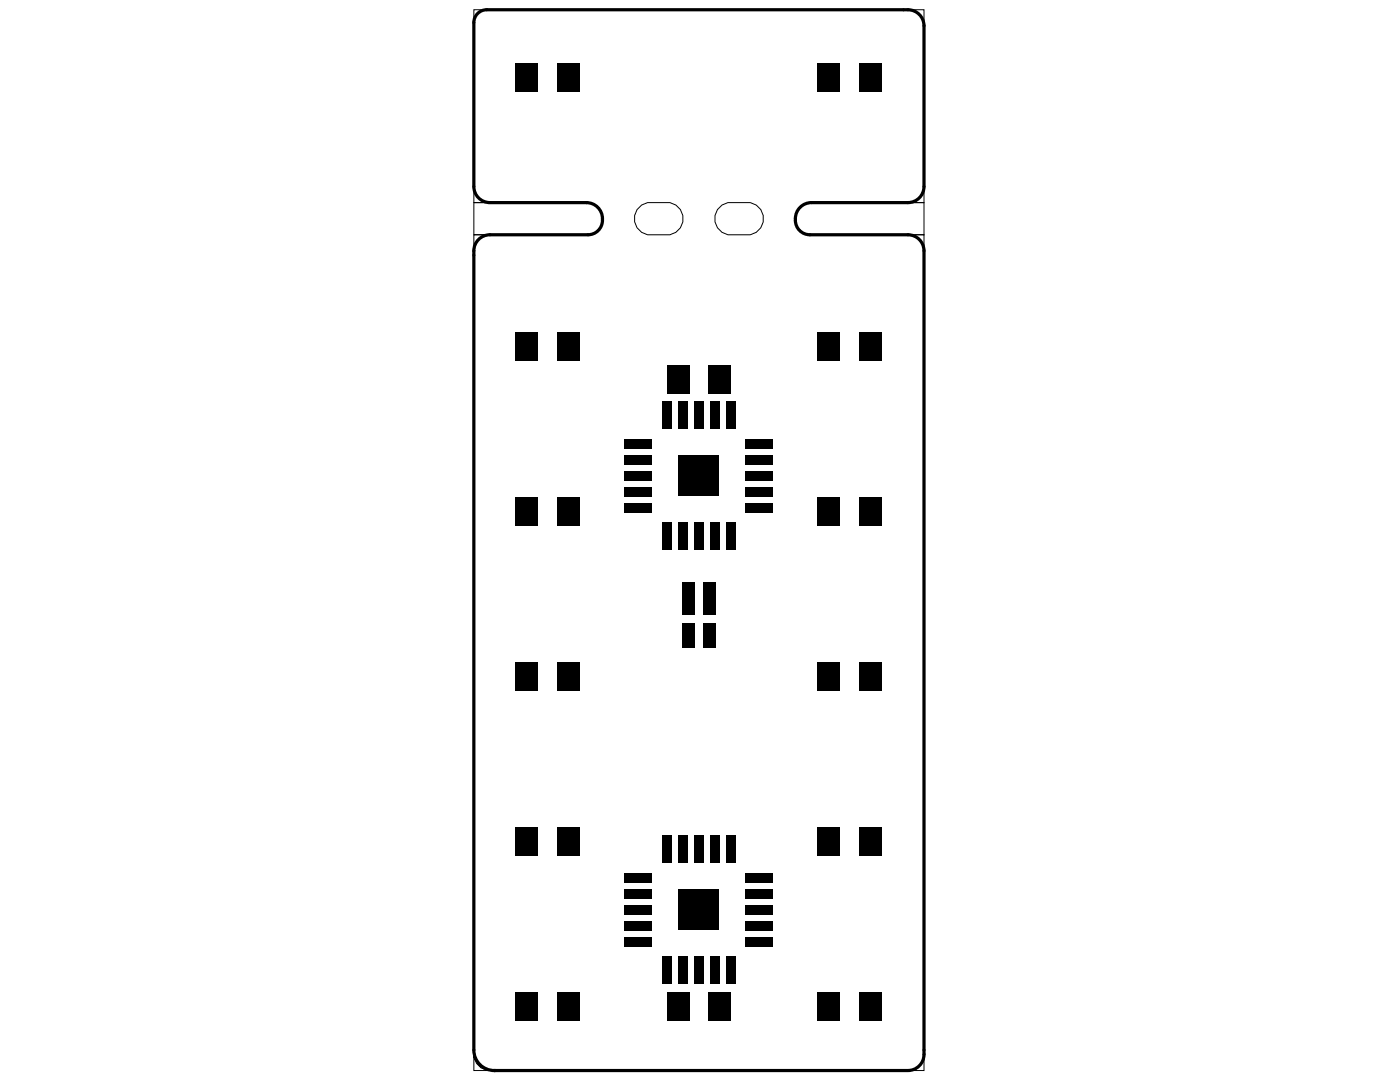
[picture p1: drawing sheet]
<svg xmlns="http://www.w3.org/2000/svg" width="279mm" height="216mm" viewBox="0 0 279 216" stroke-linecap="round" stroke-linejoin="round" font-family="sans-serif">
<path d="M94.6 1.9h2.5a2.57 2.57 0 0 0-2.5 2.6zM181.2 1.9h3.2v3.3a3.2 3.2 0 0 0-3.2-3.3zM94.6 37.2a3.2 3.2 0 0 0 3.2 3.2h-3.2zM94.6 46.8h3.2a3.2 3.2 0 0 0-3.2 3.3zM94.6 40.4h22.4a3.2 3.2 0 0 1 3.2 3.2 3.2 3.2 0 0 1-3.2 3.2h-22.4zM127.1 41.8l.9-.9 1.2-.5h3.9a3.2 3.2 0 0 1 3.2 3.2 3.2 3.2 0 0 1-3.2 3.2h-3.2a3.2 3.2 0 0 1-2.8-5zM143.2 41.8l.9-.9 1.2-.5h3.8a3.2 3.2 0 0 1 3.2 3.2 3.2 3.2 0 0 1-3.2 3.2h-3.2a3.2 3.2 0 0 1-2.7-5zM159.2 41.8l.9-.9 1.2-.5h23.1v6.4h-22.5a3.2 3.2 0 0 1-2.7-5zM181.2 46.8h3.2v3.3a3.2 3.2 0 0 0-3.2-3.3zM181.2 40.4a3.2 3.2 0 0 0 3.2-3.2v3.2zM94.6 210.4a3.2 3.2 0 0 0 3.2 3.2h-3.2zM181.2 213.6a3.2 3.2 0 0 0 3.2-3.2v3.2z" fill="none" stroke="#000" stroke-width=".2"/>
<g fill="#000">
<path d="M102.9 12.5h4.5v5.8h-4.5z" fill-rule="evenodd"/>
<path d="M111.3 12.5h4.4v5.8h-4.4z" fill-rule="evenodd"/>
<path d="M163.1 12.5h4.5v5.8h-4.5z" fill-rule="evenodd"/>
<path d="M171.5 12.5h4.5v5.8h-4.5z" fill-rule="evenodd"/>
<path d="M102.9 66.2h4.5v5.7h-4.5z" fill-rule="evenodd"/>
<path d="M111.3 66.2h4.4v5.7h-4.4z" fill-rule="evenodd"/>
<path d="M133.1 72.8h4.5v5.8h-4.5z" fill-rule="evenodd"/>
<path d="M141.4 72.8h4.5v5.8h-4.5z" fill-rule="evenodd"/>
<path d="M163.1 66.2h4.5v5.7h-4.5z" fill-rule="evenodd"/>
<path d="M171.5 66.2h4.5v5.7h-4.5z" fill-rule="evenodd"/>
<path d="M124.7 97.2h5.5v2h-5.5z" fill-rule="evenodd"/>
<path d="M124.7 87.6h5.5v2h-5.5z" fill-rule="evenodd"/>
<path d="M124.7 90.7h5.5v2h-5.5z" fill-rule="evenodd"/>
<path d="M124.7 94h5.5v1.9h-5.5z" fill-rule="evenodd"/>
<path d="M132.2 80.1h1.9v5.6h-1.9z" fill-rule="evenodd"/>
<path d="M135.4 90.9h8.2v8.1h-8.2z" fill-rule="evenodd"/>
<path d="M135.2 80.1h2v5.6h-2z" fill-rule="evenodd"/>
<path d="M138.5 80.1h2v5.6h-2z" fill-rule="evenodd"/>
<path d="M141.8 80.1h1.9v5.6h-1.9z" fill-rule="evenodd"/>
<path d="M144.9 80.1h1.9v5.6h-1.9z" fill-rule="evenodd"/>
<path d="M148.8 97.2h5.5v2h-5.5z" fill-rule="evenodd"/>
<path d="M148.8 90.7h5.5v2h-5.5z" fill-rule="evenodd"/>
<path d="M148.8 87.6h5.5v2h-5.5z" fill-rule="evenodd"/>
<path d="M148.8 94h5.5v1.9h-5.5z" fill-rule="evenodd"/>
<path d="M163.1 99.1h4.5v5.8h-4.5z" fill-rule="evenodd"/>
<path d="M171.5 99.1h4.5v5.8h-4.5z" fill-rule="evenodd"/>
<path d="M102.9 99.1h4.5v5.8h-4.5z" fill-rule="evenodd"/>
<path d="M111.3 99.1h4.4v5.8h-4.4z" fill-rule="evenodd"/>
<path d="M124.7 100.3h5.5v2h-5.5z" fill-rule="evenodd"/>
<path d="M132.2 104.2h1.9v5.6h-1.9z" fill-rule="evenodd"/>
<path d="M135.2 104.2h2v5.6h-2z" fill-rule="evenodd"/>
<path d="M138.5 104.2h2v5.6h-2z" fill-rule="evenodd"/>
<path d="M141.8 104.2h1.9v5.6h-1.9z" fill-rule="evenodd"/>
<path d="M144.9 104.2h1.9v5.6h-1.9z" fill-rule="evenodd"/>
<path d="M148.8 100.3h5.5v2h-5.5z" fill-rule="evenodd"/>
<path d="M102.9 132h4.5v5.8h-4.5z" fill-rule="evenodd"/>
<path d="M111.3 132h4.4v5.8h-4.4z" fill-rule="evenodd"/>
<path d="M136.2 124.4h2.5v4.9h-2.5z" fill-rule="evenodd"/>
<path d="M136.2 116.2h2.5v6.6h-2.5z" fill-rule="evenodd"/>
<path d="M140.3 124.4h2.5v4.9h-2.5z" fill-rule="evenodd"/>
<path d="M140.3 116.2h2.5v6.6h-2.5z" fill-rule="evenodd"/>
<path d="M163.1 132h4.5v5.8h-4.5z" fill-rule="evenodd"/>
<path d="M171.5 132h4.5v5.8h-4.5z" fill-rule="evenodd"/>
<path d="M102.9 165h4.5v5.7h-4.5z" fill-rule="evenodd"/>
<path d="M111.3 165h4.4v5.7h-4.4z" fill-rule="evenodd"/>
<path d="M124.7 177.3h5.5v2h-5.5z" fill-rule="evenodd"/>
<path d="M124.7 174.2h5.5v2h-5.5z" fill-rule="evenodd"/>
<path d="M132.2 166.7h1.9v5.6h-1.9z" fill-rule="evenodd"/>
<path d="M135.2 166.7h2v5.6h-2z" fill-rule="evenodd"/>
<path d="M138.5 166.7h2v5.6h-2z" fill-rule="evenodd"/>
<path d="M141.8 166.7h1.9v5.6h-1.9z" fill-rule="evenodd"/>
<path d="M144.9 166.7h1.9v5.6h-1.9z" fill-rule="evenodd"/>
<path d="M148.8 174.2h5.5v2h-5.5z" fill-rule="evenodd"/>
<path d="M148.8 177.3h5.5v2h-5.5z" fill-rule="evenodd"/>
<path d="M163.1 165h4.5v5.8h-4.5z" fill-rule="evenodd"/>
<path d="M171.5 165h4.5v5.8h-4.5z" fill-rule="evenodd"/>
<path d="M124.7 186.9h5.5v2h-5.5z" fill-rule="evenodd"/>
<path d="M124.7 180.6h5.5v1.9h-5.5z" fill-rule="evenodd"/>
<path d="M124.7 183.8h5.5v2h-5.5z" fill-rule="evenodd"/>
<path d="M132.2 190.8h1.9v5.6h-1.9z" fill-rule="evenodd"/>
<path d="M133.1 197.9h4.5v5.8h-4.5z" fill-rule="evenodd"/>
<path d="M135.2 190.8h2v5.6h-2z" fill-rule="evenodd"/>
<path d="M138.5 190.8h2v5.6h-2z" fill-rule="evenodd"/>
<path d="M141.4 197.9h4.5v5.8h-4.5z" fill-rule="evenodd"/>
<path d="M141.8 190.8h1.9v5.6h-1.9z" fill-rule="evenodd"/>
<path d="M135.4 177.5h8.2v8.1h-8.2z" fill-rule="evenodd"/>
<path d="M144.9 190.8h1.9v5.6h-1.9z" fill-rule="evenodd"/>
<path d="M148.8 186.9h5.5v2h-5.5z" fill-rule="evenodd"/>
<path d="M148.8 180.6h5.5v1.9h-5.5z" fill-rule="evenodd"/>
<path d="M148.8 183.8h5.5v2h-5.5z" fill-rule="evenodd"/>
<path d="M163.1 197.9h4.5v5.8h-4.5z" fill-rule="evenodd"/>
<path d="M171.5 197.9h4.5v5.8h-4.5z" fill-rule="evenodd"/>
<path d="M102.9 197.9h4.5v5.8h-4.5z" fill-rule="evenodd"/>
<path d="M111.3 197.9h4.4v5.8h-4.4z" fill-rule="evenodd"/>
</g>
<circle cx="98.7" cy="213.6" r=".32" fill="#000"/>
<path d="M95.1 2.9a2.56 2.56 0 0 1 2-1h84.1a3.2 3.2 0 0 1 3.2 3.3v32a3.2 3.2 0 0 1-3.2 3.2h-19.3a3.2 3.2 0 0 0-3.2 3.6 2.89 2.89 0 0 0 2.9 2.8h19.6a3.2 3.2 0 0 1 3.2 3.3v160.3a3.2 3.2 0 0 1-3.2 3.2h-82.5a4.1 4.1 0 0 1-4.1-4.1v-159.4a3.2 3.2 0 0 1 3.2-3.3h19.5a3.2 3.2 0 0 0 2.9-2.4 3.2 3.2 0 0 0-1.4-3.4l-1.1-.5-.7-.1h-19.2a3.2 3.2 0 0 1-3.2-3.2v-32.7v-.6z" fill="none" stroke="#000" stroke-width=".64"/>
</svg>
